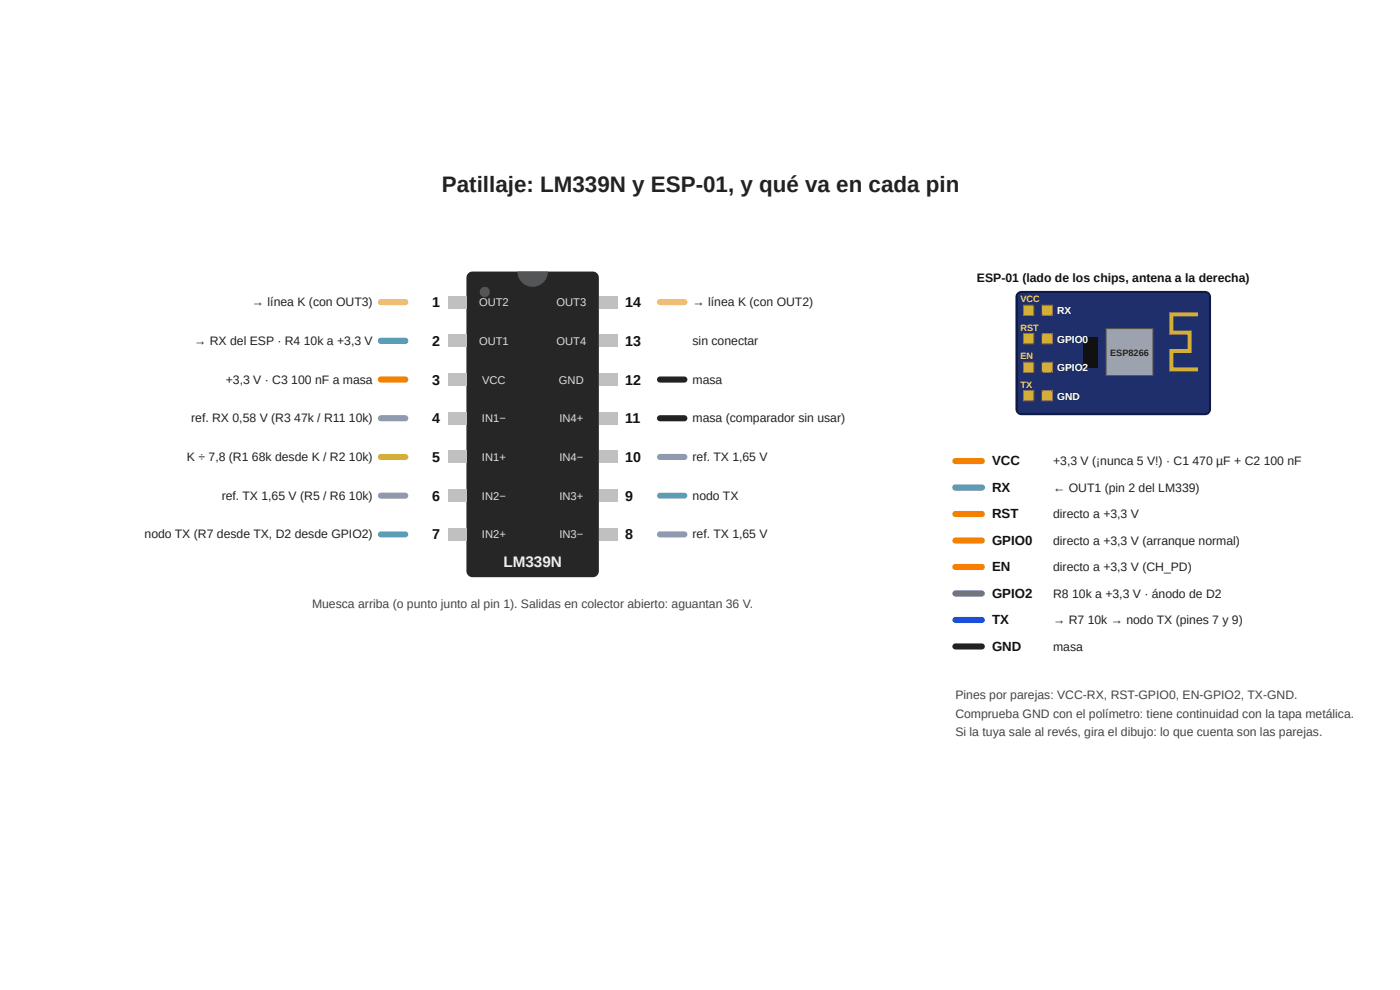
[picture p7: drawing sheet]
<svg xmlns="http://www.w3.org/2000/svg" width="297mm" height="210mm" viewBox="0 0 297 210" stroke-linecap="round" stroke-linejoin="round" font-family="sans-serif">
<defs><g id="words">
<text font-size="4.8" fill="#222" x="93.9" y="40.8">Patillaje: LM339N y ESP-01, y qué va en cada pin</text>
<text font-size="3.2" fill="#eee" x="106.9" y="120.4">LM339N</text>
<g font-size="3" fill="#111">
<text x="91.8" y="65.2">1</text>
<text x="132.8" y="65.2">14</text>
<text x="91.8" y="73.5">2</text>
<text x="132.8" y="73.5">13</text>
<text x="91.8" y="81.7">3</text>
<text x="132.8" y="81.7">12</text>
<text x="91.8" y="89.9">4</text>
<text x="132.8" y="89.9">11</text>
<text x="91.8" y="98.1">5</text>
<text x="132.8" y="98.1">10</text>
<text x="91.8" y="106.3">6</text>
<text x="132.8" y="106.3">9</text>
<text x="91.8" y="114.6">7</text>
<text x="132.8" y="114.6">8</text>
</g>
<g font-size="2.8" fill="#111">
<text x="210.7" y="98.8">VCC</text>
<text x="210.7" y="104.4">RX</text>
<text x="210.7" y="110">RST</text>
<text x="210.7" y="115.6">GPIO0</text>
<text x="210.7" y="121.3">EN</text>
<text x="210.7" y="126.9">GPIO2</text>
<text x="210.7" y="132.5">TX</text>
<text x="210.7" y="138.1">GND</text>
</g>
<text font-size="2.6" fill="#111" x="207.5" y="59.8">ESP-01 (lado de los chips, antena a la derecha)</text>
<g font-size="2.6" fill="#222">
<text x="53.5" y="65">→ línea K (con OUT3)</text>
<text x="147.1" y="65">→ línea K (con OUT2)</text>
<text x="41.2" y="73.2">→ RX del ESP · R4</text>
<text x="64.5" y="73.2">10k a +3,3 V</text>
<text x="147.1" y="73.2">sin conectar</text>
<text x="48" y="81.5">+3,3 V · C3</text>
<text x="61.9" y="81.5">100 nF a masa</text>
<text x="147.1" y="81.5">masa</text>
<text x="40.6" y="89.7">ref. RX 0,58 V (R3</text>
<text x="62.5" y="89.7">47k / R11</text>
<text x="74.1" y="89.7">10k)</text>
<text x="147.1" y="89.7">masa (comparador sin usar)</text>
<text x="39.7" y="97.9">K ÷ 7,8 (R1</text>
<text x="53.5" y="97.9">68k desde K / R2</text>
<text x="74.1" y="97.9">10k)</text>
<text x="147.1" y="97.9">ref. TX 1,65 V</text>
<text x="223.7" y="98.8">+3,3 V (¡nunca 5 V!) · C1</text>
<text x="253.3" y="98.8">470 µF + C2</text>
<text x="268.4" y="98.8">100 nF</text>
<text x="47.1" y="106.1">ref. TX 1,65 V (R5 / R6</text>
<text x="74.1" y="106.1">10k)</text>
<text x="147.1" y="106.1">nodo TX</text>
<text x="223.7" y="104.4">← OUT1 (pin 2 del LM339)</text>
<text x="223.7" y="110">directo a +3,3 V</text>
<text x="30.7" y="114.3">nodo TX (R7 desde TX, D2 desde GPIO2)</text>
<text x="147.1" y="114.3">ref. TX 1,65 V</text>
<text x="223.7" y="115.6">directo a +3,3 V (arranque normal)</text>
<text x="223.7" y="121.3">directo a +3,3 V (CH_PD)</text>
<text x="223.7" y="126.9">R8</text>
<text x="227.7" y="126.9">10k a +3,3 V · ánodo de D2</text>
<text x="223.7" y="132.5">→ R7</text>
<text x="231" y="132.5">10k → nodo TX (pines 7 y 9)</text>
<text x="223.7" y="138.1">masa</text>
</g>
<g font-size="2.6" fill="#444">
<text x="66.3" y="129.1">Muesca arriba (o punto junto al pin 1). Salidas en colector abierto: aguantan 36 V.</text>
<text x="202.9" y="148.5">Pines por parejas: VCC-RX, RST-GPIO0, EN-GPIO2, TX-GND.</text>
<text x="202.9" y="152.4">Comprueba GND con el polímetro: tiene continuidad con la tapa metálica.</text>
<text x="202.9" y="156.3">Si la tuya sale al revés, gira el dibujo: lo que cuenta son las parejas.</text>
</g>
<g font-size="2.4" fill="#ddd">
<text x="101.7" y="65">OUT2</text>
<text x="118.2" y="65">OUT3</text>
<text x="101.7" y="73.2">OUT1</text>
<text x="118.2" y="73.2">OUT4</text>
<text x="102.4" y="81.5">VCC</text>
<text x="118.7" y="81.5">GND</text>
<text x="102.4" y="89.7">IN1−</text>
<text x="118.8" y="89.7">IN4+</text>
<text x="102.4" y="97.9">IN1+</text>
<text x="118.8" y="97.9">IN4−</text>
<text x="102.4" y="106.1">IN2−</text>
<text x="118.8" y="106.1">IN3+</text>
<text x="102.4" y="114.3">IN2+</text>
<text x="118.8" y="114.3">IN3−</text>
</g>
<g font-size="2.2" fill="#fff">
<text x="224.5" y="66.7">RX</text>
<text x="224.5" y="72.8">GPIO0</text>
<text x="224.5" y="78.9">GPIO2</text>
<text x="224.5" y="84.9">GND</text>
</g>
<g font-size="1.9" fill="#ffd166">
<text x="216.8" y="64.2">VCC</text>
<text x="216.8" y="70.2">RST</text>
<text x="216.8" y="76.3">EN</text>
<text x="216.8" y="82.3">TX</text>
</g>
<text font-size="1.9" fill="#222" x="235.8" y="75.6">ESP8266</text>
</g></defs>
<path d="M99.4 58l1-.3h25.5a1.3 1.3 0 0 1 1.3 1.3v62.3a1.3 1.3 0 0 1-1.3 1.3h-25.5a1.3 1.3 0 0 1-1.3-1.3v-62.3z" fill="#262626"/>
<g fill="#555">
<path d="M109.9 57.7h6.5a3.2 3.2 0 0 1-3.3 3.2 3.2 3.2 0 0 1-3.2-3.2z"/>
<circle cx="103" cy="62" r="1.08"/>
</g>
<path d="M95.2 62.9h3.9v2.6h-3.9z" fill="#c0c0c0"/>
<path d="M80.9 64.2h5.2" fill="none" stroke="#e9c46a" stroke-width="1.3"/>
<path d="M127.2 62.9h3.9v2.6h-3.9z" fill="#c0c0c0"/>
<path d="M140.2 64.2h5.2" fill="none" stroke="#e9c46a" stroke-width="1.3"/>
<path d="M95.2 71.1h3.9v2.6h-3.9z" fill="#c0c0c0"/>
<path d="M80.9 72.4h5.2" fill="none" stroke="#2a9d8f" stroke-width="1.3"/>
<g fill="#c0c0c0">
<path d="M127.2 71.1h3.9v2.6h-3.9z"/>
<path d="M95.2 79.3h3.9v2.6h-3.9z"/>
</g>
<path d="M80.9 80.6h5.2" fill="none" stroke="#f77f00" stroke-width="1.3"/>
<path d="M127.2 79.3h3.9v2.6h-3.9z" fill="#c0c0c0"/>
<path d="M140.2 80.6h5.2" fill="none" stroke="#222" stroke-width="1.3"/>
<path d="M95.2 87.5h3.9v2.6h-3.9z" fill="#c0c0c0"/>
<path d="M80.9 88.8h5.2" fill="none" stroke="#8d99ae" stroke-width="1.3"/>
<path d="M127.2 87.5h3.9v2.6h-3.9z" fill="#c0c0c0"/>
<path d="M140.2 88.8h5.2" fill="none" stroke="#222" stroke-width="1.3"/>
<path d="M95.2 95.7h3.9v2.6h-3.9z" fill="#c0c0c0"/>
<path d="M80.9 97h5.2" fill="none" stroke="#e76f51" stroke-width="1.3"/>
<path d="M127.2 95.7h3.9v2.6h-3.9z" fill="#c0c0c0"/>
<path d="M140.2 97h5.2" fill="none" stroke="#8d99ae" stroke-width="1.3"/>
<path d="M95.2 104h3.9v2.6h-3.9z" fill="#c0c0c0"/>
<path d="M80.9 105.3h5.2" fill="none" stroke="#8d99ae" stroke-width="1.3"/>
<path d="M127.2 104h3.9v2.6h-3.9z" fill="#c0c0c0"/>
<path d="M140.2 105.3h5.2" fill="none" stroke="#60a5fa" stroke-width="1.3"/>
<path d="M95.2 112.2h3.9v2.6h-3.9z" fill="#c0c0c0"/>
<path d="M80.9 113.5h5.2" fill="none" stroke="#60a5fa" stroke-width="1.3"/>
<path d="M127.2 112.2h3.9v2.6h-3.9z" fill="#c0c0c0"/>
<path d="M140.2 113.5h5.2" fill="none" stroke="#8d99ae" stroke-width="1.3"/>
<path d="M216.2 62.3l.8-.3h38.9a1.08 1.08 0 0 1 1.1 1.1v23.8a1.08 1.08 0 0 1-1.1 1.1h-38.9a1.08 1.08 0 0 1-1.1-1.1v-23.8z" fill="#1f2f6b"/>
<path d="M216.2 62.3l.8-.3h38.9a1.08 1.08 0 0 1 1.1 1.1v23.8a1.08 1.08 0 0 1-1.1 1.1h-38.9a1.08 1.08 0 0 1-1.1-1.1v-23.8z" fill="none" stroke="#0e1a44" stroke-width=".43"/>
<path d="M254.4 66.8h-5.6v3.8h3.9v3.9h-3.9v3.9h5.6" fill="none" stroke="#d4af37" stroke-width=".87" stroke-linecap="butt"/>
<path d="M234.9 69.8h10v9.9h-10z" fill="#9ca3af"/>
<path d="M234.9 69.8h10v9.9h-10z" fill="none" stroke="#555" stroke-width=".22"/>
<path d="M230.2 71.5h3v6.5h-3z" fill="#111"/>
<path d="M217.4 64.8h2.2v2.2h-2.2z" fill="#d4af37"/>
<path d="M217.4 64.8h2.2v2.2h-2.2z" fill="none" stroke="#7a5f12" stroke-width=".22"/>
<path d="M221.3 64.8h2.2v2.2h-2.2z" fill="#d4af37"/>
<path d="M221.3 64.8h2.2v2.2h-2.2z" fill="none" stroke="#7a5f12" stroke-width=".22"/>
<path d="M217.4 70.9h2.2v2.1h-2.2z" fill="#d4af37"/>
<path d="M217.4 70.9h2.2v2.1h-2.2z" fill="none" stroke="#7a5f12" stroke-width=".22"/>
<path d="M221.3 70.9h2.2v2.1h-2.2z" fill="#d4af37"/>
<path d="M221.3 70.9h2.2v2.1h-2.2z" fill="none" stroke="#7a5f12" stroke-width=".22"/>
<path d="M217.4 76.9h2.2v2.2h-2.2z" fill="#d4af37"/>
<path d="M217.4 76.9h2.2v2.2h-2.2z" fill="none" stroke="#7a5f12" stroke-width=".22"/>
<path d="M221.3 76.9h2.2v2.2h-2.2z" fill="#d4af37"/>
<path d="M221.3 76.9h2.2v2.2h-2.2z" fill="none" stroke="#7a5f12" stroke-width=".22"/>
<path d="M217.4 83h2.2v2.1h-2.2z" fill="#d4af37"/>
<path d="M217.4 83h2.2v2.1h-2.2z" fill="none" stroke="#7a5f12" stroke-width=".22"/>
<path d="M221.3 83h2.2v2.1h-2.2z" fill="#d4af37"/>
<path d="M221.3 83h2.2v2.1h-2.2z" fill="none" stroke="#7a5f12" stroke-width=".22"/>
<path d="M202.9 97.9h5.6M202.9 109.2h5.6M202.9 114.8h5.6M202.9 120.4h5.6" fill="none" stroke="#f77f00" stroke-width="1.3"/>
<path d="M202.9 103.5h5.6" fill="none" stroke="#2a9d8f" stroke-width="1.3"/>
<path d="M202.9 126h5.6" fill="none" stroke="#7b2cbf" stroke-width="1.3"/>
<path d="M202.9 131.7h5.6" fill="none" stroke="#1d4ed8" stroke-width="1.3"/>
<path d="M202.9 137.3h5.6" fill="none" stroke="#222" stroke-width="1.3"/>
<use href="#words"/>
</svg>
